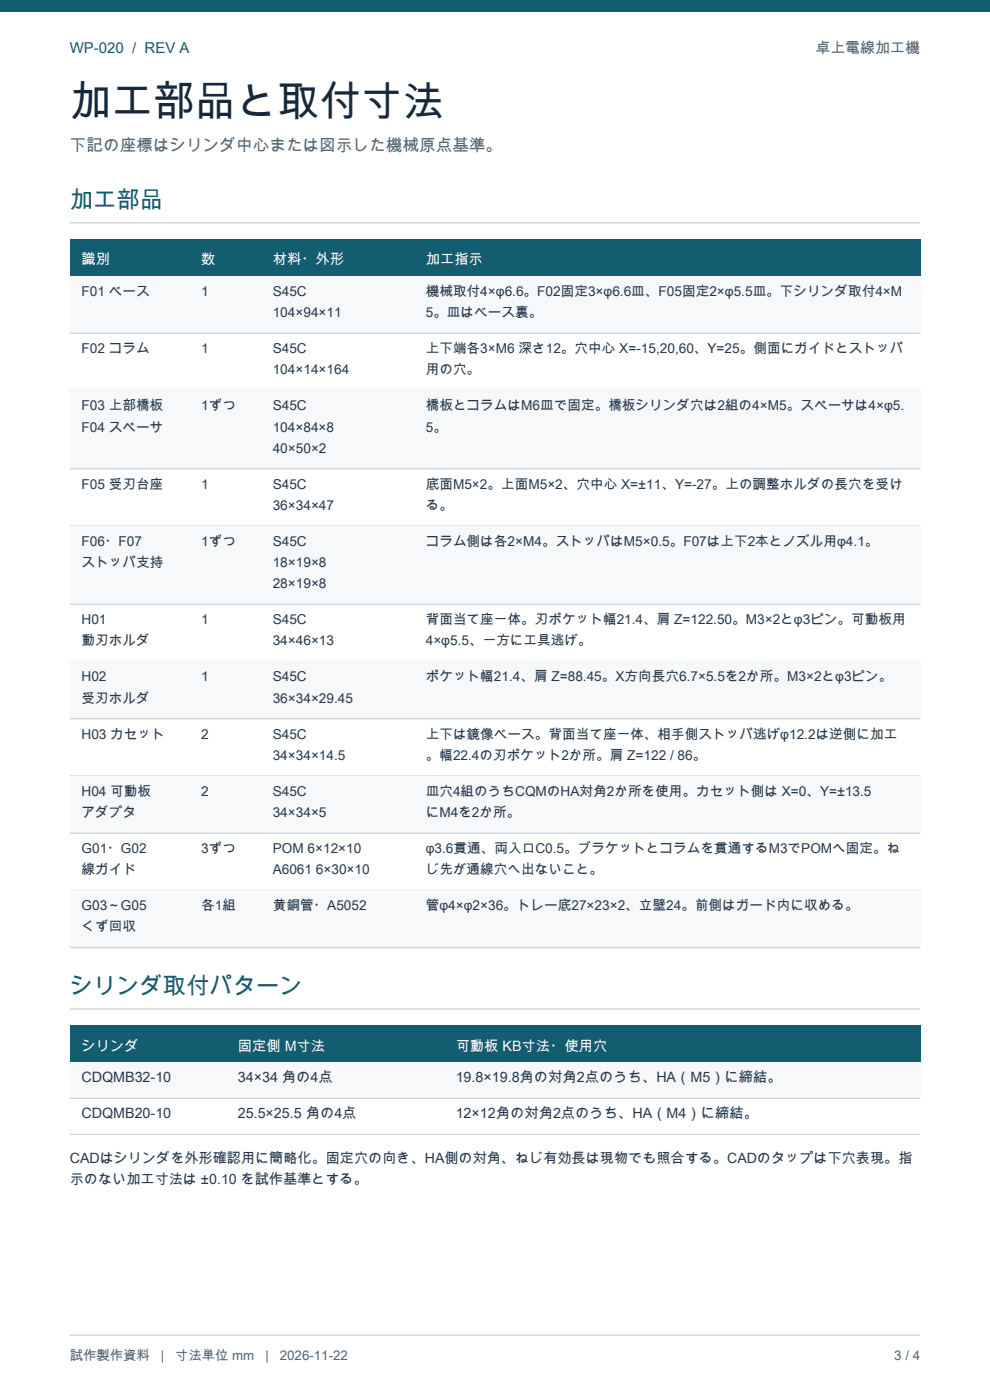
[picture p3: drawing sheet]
<svg xmlns="http://www.w3.org/2000/svg" width="210mm" height="297mm" viewBox="0 0 210 297" stroke-linecap="round" stroke-linejoin="round" font-family="sans-serif">
<defs><g id="words">
<text font-size="8.8" fill="#17283a" x="14.8" y="24.7">加工部品と取付寸法</text>
<g font-size="4.9" fill="#125e70">
<text x="14.8" y="44.1">加工部品</text>
<text x="14.8" y="210.9">シリンダ取付パターン</text>
</g>
<text font-size="3.5" fill="#506478" x="14.8" y="32.1">下記の座標はシリンダ中心または図示した機械原点基準。</text>
<text font-size="3.2" fill="#125e70" x="14.8" y="11.3">WP-020 / REV A</text>
<text font-size="3.2" fill="#506478" x="173" y="11.3">卓上電線加工機</text>
<g font-size="3" fill="#fff">
<text x="17.3" y="56.1">識別</text>
<text x="42.7" y="56.1">数</text>
<text x="57.9" y="56.1">材料・外形</text>
<text x="90.3" y="56.1">加工指示</text>
<text x="17.3" y="222.9">シリンダ</text>
<text x="50.4" y="222.9">固定側 M寸法</text>
<text x="96.7" y="222.9">可動板 KB寸法・使用穴</text>
</g>
<g font-size="3" fill="#26394c">
<text x="17.3" y="229.6">CDQMB32-10</text>
<text x="50.4" y="229.6">34×34 角の4点</text>
<text x="96.7" y="229.6">19.8×19.8角の対角2点のうち、HA（M5）に締結。</text>
<text x="17.3" y="237.2">CDQMB20-10</text>
<text x="50.4" y="237.2">25.5×25.5 角の4点</text>
<text x="96.7" y="237.2">12×12角の対角2点のうち、HA（M4）に締結。</text>
<text x="14.8" y="246.7">CADはシリンダを外形確認用に簡略化。固定穴の向き、HA側の対角、ねじ有効長は現物でも照合する。CADのタップは下穴表現。指</text>
<text x="14.8" y="251.1">示のない加工寸法は ±0.10 を試作基準とする。</text>
</g>
<g font-size="2.9" fill="#26394c">
<text x="17.3" y="62.8">F01 ベース</text>
<text x="42.7" y="62.8">1</text>
<text x="57.9" y="62.8">S45C</text>
<text x="90.3" y="62.8">機械取付4×φ6.6。F02固定3×φ6.6皿、F05固定2×φ5.5皿。下シリンダ取付4×M</text>
<text x="57.9" y="67.3">104×94×11</text>
<text x="90.3" y="67.3">5。皿はベース裏。</text>
<text x="17.3" y="74.9">F02 コラム</text>
<text x="42.7" y="74.9">1</text>
<text x="57.9" y="74.9">S45C</text>
<text x="90.3" y="74.9">上下端各3×M6 深さ12。穴中心 X=-15,20,60、Y=25。側面にガイドとストッパ</text>
<text x="57.9" y="79.4">104×14×164</text>
<text x="90.3" y="79.4">用の穴。</text>
<text x="17.3" y="87.1">F03 上部橋板</text>
<text x="42.7" y="87.1">1ずつ</text>
<text x="57.9" y="87.1">S45C</text>
<text x="90.3" y="87.1">橋板とコラムはM6皿で固定。橋板シリンダ穴は2組の4×M5。スペーサは4×φ5.</text>
<text x="17.3" y="91.5">F04 スペーサ</text>
<text x="57.9" y="91.5">104×84×8</text>
<text x="90.3" y="91.5">5。</text>
<text x="57.9" y="96">40×50×2</text>
<text x="17.3" y="103.7">F05 受刃台座</text>
<text x="42.7" y="103.7">1</text>
<text x="57.9" y="103.7">S45C</text>
<text x="90.3" y="103.7">底面M5×2。上面M5×2、穴中心 X=±11、Y=-27。上の調整ホルダの長穴を受け</text>
<text x="57.9" y="108.2">36×34×47</text>
<text x="90.3" y="108.2">る。</text>
<text x="17.3" y="115.8">F06・F07</text>
<text x="42.7" y="115.8">1ずつ</text>
<text x="57.9" y="115.8">S45C</text>
<text x="90.3" y="115.8">コラム側は各2×M4。ストッパはM5×0.5。F07は上下2本とノズル用φ4.1。</text>
<text x="17.3" y="120.3">ストッパ支持</text>
<text x="57.9" y="120.3">18×19×8</text>
<text x="57.9" y="124.8">28×19×8</text>
<text x="17.3" y="132.4">H01</text>
<text x="17.3" y="136.9">動刃ホルダ</text>
<text x="42.7" y="132.4">1</text>
<text x="57.9" y="132.4">S45C</text>
<text x="57.9" y="136.9">34×46×13</text>
<text x="90.3" y="132.4">背面当て座一体。刃ポケット幅21.4、肩 Z=122.50。M3×2とφ3ピン。可動板用</text>
<text x="90.3" y="136.9">4×φ5.5、一方に工具逃げ。</text>
<text x="17.3" y="144.6">H02</text>
<text x="17.3" y="149">受刃ホルダ</text>
<text x="42.7" y="144.6">1</text>
<text x="57.9" y="144.6">S45C</text>
<text x="57.9" y="149">36×34×29.45</text>
<text x="90.3" y="144.6">ポケット幅21.4、肩 Z=88.45。X方向長穴6.7×5.5を2か所。M3×2とφ3ピン。</text>
<text x="17.3" y="156.7">H03 カセット</text>
<text x="42.7" y="156.7">2</text>
<text x="57.9" y="156.7">S45C</text>
<text x="57.9" y="161.2">34×34×14.5</text>
<text x="90.3" y="156.7">上下は鏡像ベース。背面当て座一体、相手側ストッパ逃げφ12.2は逆側に加工</text>
<text x="90.3" y="161.2">。幅22.4の刃ポケット2か所。肩 Z=122 / 86。</text>
<text x="17.3" y="168.8">H04 可動板</text>
<text x="17.3" y="173.3">アダプタ</text>
<text x="42.7" y="168.8">2</text>
<text x="57.9" y="168.8">S45C</text>
<text x="57.9" y="173.3">34×34×5</text>
<text x="90.3" y="168.8">皿穴4組のうちCQMのHA対角2か所を使用。カセット側は X=0、Y=±13.5</text>
<text x="90.3" y="173.3">にM4を2か所。</text>
<text x="17.3" y="181">G01・G02</text>
<text x="17.3" y="185.5">線ガイド</text>
<text x="42.7" y="181">3ずつ</text>
<text x="57.9" y="181">POM 6×12×10</text>
<text x="57.9" y="185.5">A6061 6×30×10</text>
<text x="90.3" y="181">φ3.6貫通、両入口C0.5。ブラケットとコラムを貫通するM3でPOMへ固定。ね</text>
<text x="90.3" y="185.5">じ先が通線穴へ出ないこと。</text>
<text x="17.3" y="193.1">G03～G05</text>
<text x="17.3" y="197.6">くず回収</text>
<text x="42.7" y="193.1">各1組</text>
<text x="57.9" y="193.1">黄銅管・A5052</text>
<text x="90.3" y="193.1">管φ4×φ2×36。トレー底27×23×2、立壁24。前側はガード内に収める。</text>
</g>
<g font-size="2.8" fill="#506478">
<text x="14.8" y="288.5">試作製作資料</text>
<text x="34.1" y="288.5">|</text>
<text x="37.2" y="288.5">寸法単位 mm</text>
<text x="56.3" y="288.5">|</text>
<text x="59.4" y="288.5">2026-11-22</text>
<text x="189.7" y="288.5">3 / 4</text>
</g>
</g></defs>
<path d="M0 0h210v2.5h-210z" fill-rule="evenodd" fill="#125e70"/>
<path d="M14.8 47.3h180.4M14.8 283.2h180.4" fill="none" stroke="#c9d5df" stroke-width=".26"/>
<path d="M14.8 50.8h180.4v7.8h-180.4z" fill-rule="evenodd" fill="#125e70"/>
<path d="M14.8 58.6h180.4v12.1h-180.4z" fill-rule="evenodd" fill="#f6f8fa"/>
<path d="M14.8 70.7h180.4M14.8 82.8h180.4" fill="none" stroke="#c9d5df" stroke-width=".26"/>
<path d="M14.8 82.8h180.4v16.6h-180.4z" fill-rule="evenodd" fill="#f6f8fa"/>
<path d="M14.8 99.4h180.4M14.8 111.6h180.4" fill="none" stroke="#c9d5df" stroke-width=".26"/>
<path d="M14.8 111.6h180.4v16.6h-180.4z" fill-rule="evenodd" fill="#f6f8fa"/>
<path d="M14.8 128.2h180.4M14.8 140.3h180.4" fill="none" stroke="#c9d5df" stroke-width=".26"/>
<path d="M14.8 140.3h180.4v12.2h-180.4z" fill-rule="evenodd" fill="#f6f8fa"/>
<path d="M14.8 152.5h180.4M14.8 164.6h180.4" fill="none" stroke="#c9d5df" stroke-width=".26"/>
<path d="M14.8 164.6h180.4v12.1h-180.4z" fill-rule="evenodd" fill="#f6f8fa"/>
<path d="M14.8 176.7h180.4M14.8 188.9h180.4" fill="none" stroke="#c9d5df" stroke-width=".26"/>
<path d="M14.8 188.9h180.4v12.1h-180.4z" fill-rule="evenodd" fill="#f6f8fa"/>
<path d="M14.8 201h180.4M14.8 214.1h180.4" fill="none" stroke="#c9d5df" stroke-width=".26"/>
<path d="M14.8 217.6h180.4v7.8h-180.4z" fill-rule="evenodd" fill="#125e70"/>
<path d="M14.8 225.4h180.4v7.6h-180.4z" fill-rule="evenodd" fill="#f6f8fa"/>
<path d="M14.8 233h180.4M14.8 240.7h180.4" fill="none" stroke="#c9d5df" stroke-width=".26"/>
<use href="#words"/>
</svg>
